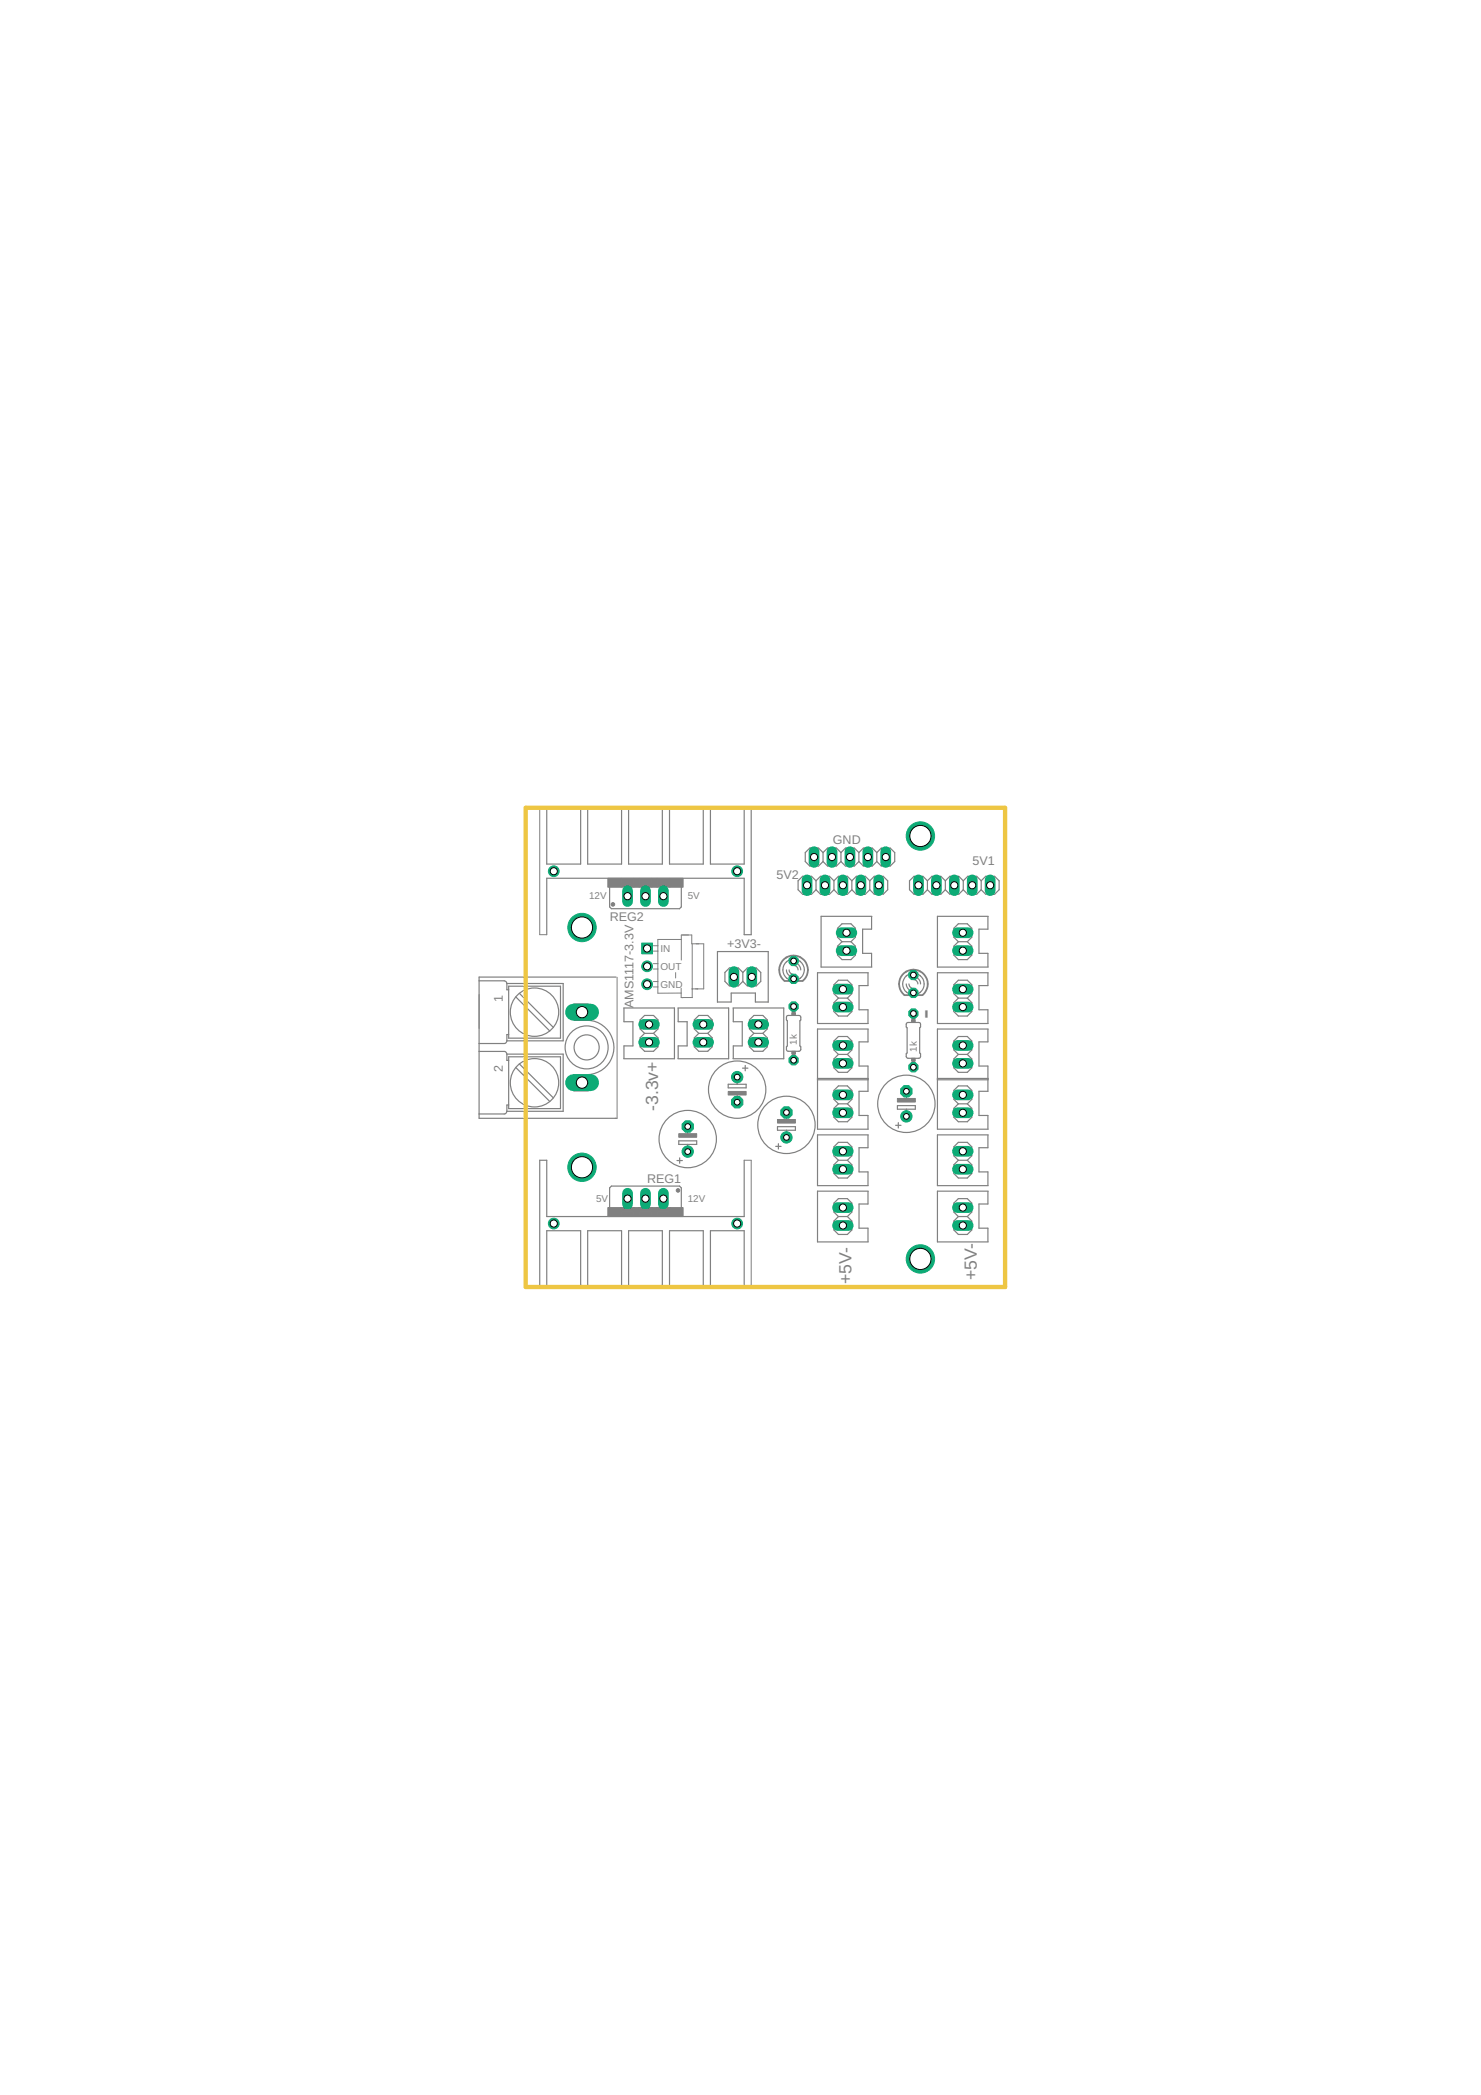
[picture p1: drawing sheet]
<svg xmlns="http://www.w3.org/2000/svg" width="210mm" height="297mm" viewBox="0 0 210 297" stroke-linecap="round" stroke-linejoin="round" font-family="sans-serif">
<defs><g id="words">
<text font-size="4.2" fill="#808080" x="132.5" y="144.5" transform="rotate(-90 132.5 144.5)">-</text>
<g font-size="2.5" fill="#808080">
<text x="93.3" y="157.5" transform="rotate(-90 93.3 157.5)">-3.3v+</text>
<text x="120.7" y="182.1" transform="rotate(-90 120.7 182.1)">+5V-</text>
<text x="138.5" y="181.5" transform="rotate(-90 138.5 181.5)">+5V-</text>
</g>
<g font-size="1.8" fill="#808080">
<text x="118" y="119.7">GND</text>
<text x="110" y="124.7">5V2</text>
<text x="137.8" y="122.7">5V1</text>
<text x="86.4" y="130.6">REG2</text>
<text x="88.3" y="128.3">I</text>
<text x="90.9" y="128.3">-</text>
<text x="93.4" y="128.3">O</text>
<text x="103.1" y="134.4">+3V3-</text>
<text x="71.3" y="142" transform="rotate(-90 71.3 142)">1</text>
<text x="89.8" y="142.9" transform="rotate(-90 89.8 142.9)">AMS1117-3.3V</text>
<text x="71.3" y="152" transform="rotate(-90 71.3 152)">2</text>
<text x="91.7" y="167.7">REG1</text>
<text x="88.2" y="170">O</text>
<text x="91.5" y="170">-</text>
<text x="94.2" y="170">I</text>
</g>
<g font-size="1.4" fill="#808080">
<text x="83.5" y="127.5">12V</text>
<text x="97.5" y="127.5">5V</text>
<text x="93.6" y="137.5">OUT</text>
<text x="93.6" y="135">IN</text>
<text x="93.6" y="140.1">GND</text>
<text x="113" y="148.1" transform="rotate(-90 113 148.1)">1k</text>
<text x="129.9" y="149.1" transform="rotate(-90 129.9 149.1)">1k</text>
<text x="84.5" y="170.5">5V</text>
<text x="97.5" y="170.5">12V</text>
</g>
</g></defs>
<circle cx="82.5" cy="165.5" r="2.01" fill="#0dab76" stroke="#0dab76" stroke-width=".14"/>
<circle cx="82.5" cy="165.5" r="1.5" fill="#fff" stroke="#000" stroke-width=".14"/>
<circle cx="82.5" cy="131.5" r="2.01" fill="#0dab76" stroke="#0dab76" stroke-width=".14"/>
<circle cx="82.5" cy="131.5" r="1.5" fill="#fff" stroke="#000" stroke-width=".14"/>
<circle cx="130.4" cy="178.5" r="2.01" fill="#0dab76" stroke="#0dab76" stroke-width=".14"/>
<circle cx="130.4" cy="178.5" r="1.5" fill="#fff" stroke="#000" stroke-width=".14"/>
<circle cx="130.4" cy="118.5" r="2.01" fill="#0dab76" stroke="#0dab76" stroke-width=".14"/>
<circle cx="130.4" cy="118.5" r="1.5" fill="#fff" stroke="#000" stroke-width=".14"/>
<g fill="none" stroke="#808080" stroke-width=".17">
<path d="M77.5 114.5v8h4.8v-8h1v8h4.8v-8h1v8h4.8v-8h1v8h4.8v-8h1v8h4.8v-8h1v18h-1v-8h-28v8M67.9 139.1h3.6l.2 .1 .1 .2M71.8 139.4v.9h.3M71.8 139.4h8v8.2h-8M72.1 139.8h7.3v7.4h-7.3zM86.4 125.7v2.9l.3 .2h9.6l.3-.2v-2.9M87.3 138.5h-19.4v20.1h19.5M105.3 137.9l-.7-.7h-1.2l-.7 .7v1.2l.7 .7h1.2l.7-.7M105.3 137.9l.6-.7h1.3l.6 .7v1.2l-.6 .7h-1.3l-.6-.7M105.3 137.9v1.2M111.5 137.5a1.01 1.01 0 0 0 1 1M111.5 136.3a1.56 1.56 0 0 0 0 2.4"/>
<path d="M111.8 137.5a.62 .62 0 0 0 .7 .7M112.5 136.9a.62 .62 0 0 1 .6 .6M112.5 136.5a1.01 1.01 0 0 1 1 1M113.4 136.3a1.5 1.5 0 0 1-.1 2.4M113.5 136.3a1.56 1.56 0 0 0-2 .1M113.5 138.7l-.3 .1a1.49 1.49 0 0 1-1.7-.1M115.7 124.9l-.7-.7h-1.3l-.6 .7v1.3l.6 .6h1.3l.7-.6M115.7 124.9l.6-.7h1.3l.6 .7M115.7 126.2l.6 .6h1.3l.6-.6M115.7 124.9v1.3M116.6 120.9l-.6-.7h-1.2l-.7 .7v1.3l.7 .6h1.2l.6-.6M116.6 120.9l.7-.7h1.3l.6 .7"/>
<path d="M116.6 122.2l.7 .6h1.3l.6-.6M116.6 120.9v1.3M118.2 124.9l.6-.7h1.3l.6 .7M118.2 126.2l.6 .6h1.3l.6-.6M118.2 124.9v1.3M119.2 120.9l.6-.7h1.3l.6 .7M119.2 122.2l.6 .6h1.3l.6-.6M119.2 120.9v1.3M119.3 133.5h1.3M119.3 133.5l-.6 .7v1.2l.6 .7h1.3l.6-.7v-1.2l-.6-.7M119.3 133.5l-.6-.6v-1.3l.6-.6h1.3l.6 .6v1.3l-.6 .6M120.7 124.9l.7-.7h1.2l.7 .7"/>
<path d="M120.7 126.2l.7 .6h1.2l.7-.6M120.7 124.9v1.3M121.7 120.9v1.3M121.7 120.9l.7-.7h1.2l.7 .7M121.7 122.2l.7 .6h1.2l.7-.6M123 138v1.7h-1.2v3.5h1.2v1.9M123.1 137.9h-7.2v7.2h7.2M123.3 124.9l.6-.7h1.3l.6 .7v1.3l-.6 .6h-1.3l-.6-.6M123.3 124.9v1.3M123.5 130v1.7h-1.2v3.5h1.2v1.9M123.6 129.9h-7.2v7.2h7.2M124.3 120.9l.6-.7h1.3l.6 .7v1.3l-.6 .6h-1.3l-.6-.6"/>
<path d="M124.3 120.9v1.3M128.4 139.5a1.01 1.01 0 0 0 1.1 1M128.5 138.3a1.52 1.52 0 0 0 0 2.4M128.8 139.5a.63 .63 0 0 0 .7 .6M129.5 138.9a.63 .63 0 0 1 .6 .6M129.5 138.5a1.01 1.01 0 0 1 1 1M130.4 138.3a1.52 1.52 0 0 1-.1 2.5M130.4 138.3a1.52 1.52 0 0 0-2 .1M131.4 124.9l-.6-.7h-1.3l-.6 .7v1.3l.6 .6h1.3l.6-.6M131.4 124.9l.7-.7h1.2l.7 .7M131.4 126.2l.7 .6h1.2l.7-.6M131.4 124.9v1.3"/>
<path d="M134 124.9l.6-.7h1.3l.6 .7M134 126.2l.6 .6h1.3l.6-.6M134 124.9v1.3M135.8 133.5l-.6-.6v-1.3l.6-.6h1.3l.6 .6v1.3l-.6 .6M135.8 133.5l-.6 .7v1.2l.6 .7h1.3l.6-.7v-1.2l-.6-.7M135.8 133.5h1.3M136.5 124.9l.7-.7h1.2l.7 .7M136.5 126.2l.7 .6h1.2l.7-.6M136.5 124.9v1.3M139.1 124.9l.6-.7h1.3l.6 .7v1.3l-.6 .6h-1.3l-.6-.6M139.1 124.9v1.3M140 130v1.7h-1.3v3.5h1.3v1.9"/>
<path d="M140 138v1.7h-1.3v3.5h1.3v1.9M140.1 129.9h-7.2v7.2h7.2M140.1 137.9h-7.2v7.2h7.2M67.9 149.1h3.6l.2 .1 .1 .3M71.8 147.6l-.1 .2-.2 .2h-3.6M71.8 157.6l-.1 .2-.2 .1h-3.6M71.8 149.5v.8h.3M71.8 149.5h8v8.1h-8M72.1 149.8h7.3v7.4h-7.3zM72.1 146.7h-.3v.9M72.1 156.7h-.3v.9M73.1 141.4l4.8 4.8"/>
<path d="M73.1 151.4l4.8 4.8M73.6 140.8l4.8 4.9M73.6 150.9l4.8 4.8M83.4 142.4h-2.1v2.3a6 6 0 0 1 3.9 .6 3.9 3.9 0 0 1 1.6 4.3 3.9 3.9 0 0 1-3.7 2.8h-1.8v2.3h2.1M88.4 142.9h7.2v7.2h-7.2M88.4 143v1.9h1.3v3.4h-1.3v1.8M91.4 146.5l-.7 .7v1.2l.7 .7h1.2l.7-.7v-1.2l-.7-.7M91.4 146.5l-.7-.6v-1.3l.7-.6h1.2l.7 .6v1.3l-.7 .6M91.4 146.5h1.2M96.1 142.9h7.2v7.2h-7.2M96.1 143v1.9h1.3v3.4h-1.3v1.8M97.5 159.9v1"/>
<path d="M99 146.5l-.6 .7v1.2l.6 .7h1.3l.6-.7v-1.2l-.6-.7M99 146.5l-.6-.6v-1.3l.6-.6h1.3l.6 .6v1.3l-.6 .6M99 146.5h1.3M101.7 142.1v-7.2h7.2v7.2M101.7 142.1h1.9v-1.3h3.5v1.3h1.7M103.2 153.7h2.5v.5h-2.5zM103.9 142.9h7.2v7.2h-7.2M103.9 143v1.9h1.3v3.4h-1.3v1.8M104.5 152.8v.9M104.5 155.1v1M105.2 151.4h.8M105.6 151.1v.7"/>
<path d="M106.8 146.5l-.6 .7v1.2l.6 .7h1.3l.7-.7v-1.2l-.7-.7M106.8 146.5l-.6-.6v-1.3l.6-.6h1.3l.7 .6v1.3l-.7 .6M106.8 146.5h1.3M110.2 159.7h2.5v.6h-2.5zM111.5 157.9v1M111.5 144h1.7l.3 .1v.5l-.1 .1v3.6l.1 .1v.4l-.2 .2-1.6 .1-.2-.2v-.5l.1-.1v-3.6l-.1-.1zM115.9 153.1h7.2M115.9 152.9h7.2M118.8 141.5l-.6-.6v-1.3l.6-.6h1.3l.6 .6v1.3l-.6 .6M118.8 141.5l-.6 .7v1.2l.6 .7h1.3l.6-.7v-1.2l-.6-.7M118.8 149.5l-.6-.6v-1.3l.6-.6h1.3l.6 .6v1.3l-.6 .6M118.8 149.5l-.6 .6v1.3l.6 .6h1.3l.6-.6v-1.3l-.6-.6"/>
<path d="M118.8 156.5l-.6-.6v-1.3l.6-.6h1.3l.6 .6v1.3l-.6 .6M118.8 156.5l-.6 .6v1.3l.6 .6h1.3l.6-.6v-1.3l-.6-.6M118.8 149.5h1.3M118.8 156.5h1.3M118.8 141.5h1.3M123 145.9v1.8h-1.2v3.5h1.2v3.5h-1.2v3.5h1.2v1.9M123.1 145.9h-7.2v14.2h7.2M126.9 159.6h.8M127.2 156.8h2.5v.5h-2.5zM127.3 159.2v.7M128.5 154.9v1M128.5 157.3v.9"/>
<path d="M128.5 140.7a1.53 1.53 0 0 0 2 0M128.5 145h1.7l.3 .1v.5l-.2 .1v3.6l.2 .1v.4l-.2 .2-1.6 .1-.2-.2-.1-.5 .2-.1v-3.6l-.2-.1zM132.9 153.1h7.2M132.9 152.9h7.2M135.8 141.5l-.6-.6v-1.3l.6-.6h1.3l.6 .6v1.3l-.6 .6M135.8 141.5l-.6 .7v1.2l.6 .7h1.3l.6-.7v-1.2l-.6-.7M135.8 149.5l-.6-.6v-1.3l.6-.6h1.3l.6 .6v1.3l-.6 .6M135.8 149.5l-.6 .6v1.3l.6 .6h1.3l.6-.6v-1.3l-.6-.6M135.8 156.5l-.6-.6v-1.3l.6-.6h1.3l.6 .6v1.3l-.6 .6M135.8 156.5l-.6 .6v1.3l.6 .6h1.3l.6-.6v-1.3l-.6-.6M135.8 149.5h1.3M135.8 156.5h1.3"/>
<path d="M135.8 141.5h1.3M140 145.9v1.8h-1.3v3.5h1.3v3.5h-1.3v3.5h1.3v1.9M140.1 145.9h-7.2v14.2h7.2M86.4 171.3v-2.9l.3-.2h9.6l.3 .2v2.9M95.9 164.5h.8M96.2 161.8h2.5v.5h-2.5zM96.3 164.2v.7M97.5 162.3v.9M105.5 164.5v8h-28v-8h-1v18h1v-8h4.8v8h1v-8h4.8v8h1v-8h4.8v8h1v-8h4.8v8h1v-8h4.8v8M109.9 162.5h.8M110.3 162.2v.7M111.5 160.3v.8"/>
<path d="M118.8 164.5l-.6-.6v-1.3l.6-.6h1.3l.6 .6v1.3l-.6 .6M118.8 164.5l-.6 .6v1.3l.6 .6h1.3l.6-.6v-1.3l-.6-.6M118.8 172.5l-.6-.6v-1.3l.6-.7h1.3l.6 .7v1.3l-.6 .6M118.8 172.5l-.6 .6v1.3l.6 .6h1.3l.6-.6v-1.3l-.6-.6M118.8 164.5h1.3M118.8 172.5h1.3M123 161v1.7h-1.2v3.5h1.2v1.8M123 168.9v1.8h-1.2v3.4h1.2v1.9M123.1 160.9h-7.2v7.2h7.2M123.1 168.9h-7.2v7.2h7.2M135.8 164.5l-.6-.6v-1.3l.6-.6h1.3l.6 .6v1.3l-.6 .6M135.8 164.5l-.6 .6v1.3l.6 .6h1.3l.6-.6v-1.3l-.6-.6"/>
<path d="M135.8 172.5l-.6-.6v-1.3l.6-.7h1.3l.6 .7v1.3l-.6 .6M135.8 172.5l-.6 .6v1.3l.6 .6h1.3l.6-.6v-1.3l-.6-.6M135.8 164.5h1.3M135.8 172.5h1.3M140 161v1.7h-1.3v3.5h1.3v1.8M140 168.9v1.8h-1.3v3.4h1.3v1.9M140.1 160.9h-7.2v7.2h7.2M140.1 168.9h-7.2v7.2h7.2"/>
<circle cx="75.8" cy="143.5" r="3.4"/>
<circle cx="75.8" cy="153.5" r="3.4"/>
<circle cx="83.1" cy="148.5" r="3"/>
<circle cx="83.1" cy="148.5" r="1.78"/>
<circle cx="104.5" cy="154.5" r="4.1"/>
<circle cx="111.5" cy="159.5" r="4.1"/>
<circle cx="128.5" cy="156.5" r="4.1"/>
<circle cx="97.5" cy="161.5" r="4.1"/>
</g>
<path d="M111.2 139.1h2.5M111.4 135.8a2.03 2.03 0 0 1 2.7 .5 2.03 2.03 0 0 1-.3 2.8M111.5 135.7a2.03 2.03 0 0 0-.3 3.4M128.5 137.8a2.02 2.02 0 0 0-.4 3.3M130.4 137.7a2.01 2.01 0 0 1 .4 3.4M130.4 137.7a2.02 2.02 0 0 0-2 .1M128.2 141.1h2.5" fill="none" stroke="#808080" stroke-width=".25"/>
<g fill="#808080" stroke="#808080" stroke-width=".14">
<path d="M129.2 144.6h.5v.4h-.5z"/>
<path d="M129.2 150.1h.5v.3h-.5z"/>
<path d="M112.2 143.6h.5v.4h-.5z"/>
<path d="M112.2 149.1h.5v.3h-.5z"/>
<path d="M94.9 171.2h1.9v1.3h-1.9z"/>
<path d="M93.1 171.7h1.8v.8h-1.8z"/>
<path d="M92.4 171.2h.7v1.3h-.7z"/>
<path d="M90.6 171.7h1.8v.8h-1.8z"/>
<path d="M89.8 171.2h.8v1.3h-.8z"/>
<path d="M88.1 171.7h1.7v.8h-1.7z"/>
<path d="M86.1 171.2h2v1.3h-2z"/>
<path d="M86.1 124.5h2v1.3h-2z"/>
<path d="M88.1 124.5h1.7v.8h-1.7z"/>
<path d="M89.8 124.5h.8v1.3h-.8z"/>
<path d="M90.6 124.5h1.8v.8h-1.8z"/>
<path d="M92.4 124.5h.7v1.3h-.7z"/>
<path d="M93.1 124.5h1.8v.8h-1.8z"/>
<path d="M94.9 124.5h1.9v1.3h-1.9z"/>
<path d="M136.2 134.5h.5v.5h-.5z"/>
<path d="M136.2 132h.5v.5h-.5z"/>
<path d="M119.7 134.5h.5v.5h-.5z"/>
<path d="M119.7 132h.5v.5h-.5z"/>
<path d="M137.5 125.3h.5v.5h-.5z"/>
<path d="M135 125.3h.5v.5h-.5z"/>
<path d="M132.5 125.3h.5v.5h-.5z"/>
<path d="M129.9 125.3h.5v.5h-.5z"/>
<path d="M140.1 125.3h.5v.5h-.5z"/>
<path d="M121.8 125.3h.5v.5h-.5z"/>
<path d="M119.2 125.3h.5v.5h-.5z"/>
<path d="M116.7 125.3h.5v.5h-.5z"/>
<path d="M114.1 125.3h.5v.5h-.5z"/>
<path d="M124.3 125.3h.5v.5h-.5z"/>
<path d="M127.2 155.7h2.5v.6h-2.5z"/>
<path d="M96.2 160.7h2.5v.5h-2.5z"/>
<path d="M110.2 158.7h2.5v.5h-2.5z"/>
<path d="M103.2 154.7h2.5v.6h-2.5z"/>
<path d="M136.2 150.5h.5v.5h-.5z"/>
<path d="M136.2 148h.5v.5h-.5z"/>
<path d="M119.2 157.5h.5v.5h-.5z"/>
<path d="M119.2 155h.5v.5h-.5z"/>
<path d="M119.2 165.5h.5v.5h-.5z"/>
<path d="M119.2 163h.5v.5h-.5z"/>
<path d="M136.2 157.5h.5v.5h-.5z"/>
<path d="M136.2 155h.5v.5h-.5z"/>
<path d="M136.2 165.5h.5v.5h-.5z"/>
<path d="M136.2 163h.5v.5h-.5z"/>
<path d="M136.2 173.5h.5v.5h-.5z"/>
<path d="M136.2 171h.5v.5h-.5z"/>
<path d="M136.2 142.5h.5v.5h-.5z"/>
<path d="M136.2 140h.5v.5h-.5z"/>
<path d="M119.2 142.5h.5v.5h-.5z"/>
<path d="M119.2 140h.5v.5h-.5z"/>
<path d="M119.2 150.5h.5v.5h-.5z"/>
<path d="M119.2 148h.5v.5h-.5z"/>
<path d="M93.1 171.2h1.8v.5h-1.8z"/>
<path d="M90.6 171.2h1.8v.5h-1.8z"/>
<path d="M88.1 171.2h1.7v.5h-1.7z"/>
<path d="M88.1 125.3h1.7v.5h-1.7z"/>
<path d="M90.6 125.3h1.8v.5h-1.8z"/>
<path d="M93.1 125.3h1.8v.5h-1.8z"/>
<path d="M82 143h1v1h-1z"/>
<path d="M82 153h1v1h-1z"/>
<path d="M122.7 121.3h.6v.5h-.6z"/>
<path d="M120.2 121.3h.5v.5h-.5z"/>
<path d="M117.7 121.3h.5v.5h-.5z"/>
<path d="M115.1 121.3h.5v.5h-.5z"/>
<path d="M125.3 121.3h.5v.5h-.5z"/>
<path d="M119.2 173.5h.5v.5h-.5z"/>
<path d="M119.2 171h.5v.5h-.5z"/>
<path d="M103.8 138.3h.5v.5h-.5z"/>
<path d="M106.3 138.3h.5v.5h-.5z"/>
<path d="M91.7 145h.5v.5h-.5z"/>
<path d="M91.7 147.5h.5v.5h-.5z"/>
<path d="M99.4 145h.5v.5h-.5z"/>
<path d="M99.4 147.5h.5v.5h-.5z"/>
<path d="M107.2 145h.5v.5h-.5z"/>
<path d="M107.2 147.5h.5v.5h-.5z"/>
</g>
<g fill="#808080" stroke="#808080" stroke-width=".14">
<circle cx="96.1" cy="168.8" r=".25"/>
<circle cx="86.9" cy="128.2" r=".25"/>
</g>
<g fill="none" stroke="#808080" stroke-width=".14">
<path d="M77.5 114.5h-1v18h1M87.5 138.6v20h-.3M92.6 134.1h.6M92.6 134.9h.6M92.6 136.6h.6M92.6 139.2h.6M92.6 137.4h.6M92.6 139.9h.6M95.8 137.9v.8M96.6 133.2h-3.4v7.6h3.3M98.1 133.8v7.6h-1.6v-1.3M99.7 133.9v6.3h-1.6"/>
<path d="M99.8 133.8h-1.8v-1.2h-1.4v3.5M67.9 141v4.8M98.1 140.2h.1M98.9 140.2h.1M105.5 164.5h1v18h-1"/>
</g>
<path d="M112.5 142.7v.9M112.5 149.4v.9M129.5 143.7v.9M129.5 150.4v.9" fill="none" stroke="#808080" stroke-width=".51"/>
<path d="M135.7 134.8h1.5" fill="none" stroke="#0dab76" stroke-width="1.5"/>
<circle cx="136.5" cy="134.8" r=".51" fill="#fff" stroke="#000" stroke-width=".14"/>
<path d="M135.7 132.2h1.5" fill="none" stroke="#0dab76" stroke-width="1.5"/>
<circle cx="136.5" cy="132.2" r=".51" fill="#fff" stroke="#000" stroke-width=".14"/>
<path d="M119.2 134.8h1.5" fill="none" stroke="#0dab76" stroke-width="1.5"/>
<circle cx="120" cy="134.8" r=".51" fill="#fff" stroke="#000" stroke-width=".14"/>
<path d="M119.2 132.2h1.5" fill="none" stroke="#0dab76" stroke-width="1.5"/>
<circle cx="120" cy="132.2" r=".51" fill="#fff" stroke="#000" stroke-width=".14"/>
<path d="M130.2 124.8v1.5" fill="none" stroke="#0dab76" stroke-width="1.5"/>
<circle cx="130.2" cy="125.5" r=".51" fill="#fff" stroke="#000" stroke-width=".14"/>
<path d="M132.7 124.8v1.5" fill="none" stroke="#0dab76" stroke-width="1.5"/>
<circle cx="132.7" cy="125.5" r=".51" fill="#fff" stroke="#000" stroke-width=".14"/>
<path d="M135.3 124.8v1.5" fill="none" stroke="#0dab76" stroke-width="1.5"/>
<circle cx="135.3" cy="125.5" r=".51" fill="#fff" stroke="#000" stroke-width=".14"/>
<path d="M137.8 124.8v1.5" fill="none" stroke="#0dab76" stroke-width="1.5"/>
<circle cx="137.8" cy="125.5" r=".51" fill="#fff" stroke="#000" stroke-width=".14"/>
<path d="M140.3 124.8v1.5" fill="none" stroke="#0dab76" stroke-width="1.5"/>
<circle cx="140.3" cy="125.5" r=".51" fill="#fff" stroke="#000" stroke-width=".14"/>
<path d="M114.4 124.8v1.5" fill="none" stroke="#0dab76" stroke-width="1.5"/>
<circle cx="114.4" cy="125.5" r=".51" fill="#fff" stroke="#000" stroke-width=".14"/>
<path d="M116.9 124.8v1.5" fill="none" stroke="#0dab76" stroke-width="1.5"/>
<circle cx="116.9" cy="125.5" r=".51" fill="#fff" stroke="#000" stroke-width=".14"/>
<path d="M119.5 124.8v1.5" fill="none" stroke="#0dab76" stroke-width="1.5"/>
<circle cx="119.5" cy="125.5" r=".51" fill="#fff" stroke="#000" stroke-width=".14"/>
<path d="M122 124.8v1.5" fill="none" stroke="#0dab76" stroke-width="1.5"/>
<circle cx="122" cy="125.5" r=".51" fill="#fff" stroke="#000" stroke-width=".14"/>
<path d="M124.5 124.8v1.5" fill="none" stroke="#0dab76" stroke-width="1.5"/>
<circle cx="124.5" cy="125.5" r=".51" fill="#fff" stroke="#000" stroke-width=".14"/>
<circle cx="128.5" cy="154.7" r=".87" fill="#0dab76" stroke="#0dab76" stroke-width=".14"/>
<circle cx="128.5" cy="154.7" r=".4" fill="#fff" stroke="#000" stroke-width=".14"/>
<circle cx="128.5" cy="158.3" r=".8" fill="#0dab76" stroke="#0dab76" stroke-width=".14"/>
<circle cx="128.5" cy="158.3" r=".4" fill="#fff" stroke="#000" stroke-width=".14"/>
<circle cx="97.5" cy="159.7" r=".87" fill="#0dab76" stroke="#0dab76" stroke-width=".14"/>
<circle cx="97.5" cy="159.7" r=".4" fill="#fff" stroke="#000" stroke-width=".14"/>
<circle cx="97.5" cy="163.3" r=".8" fill="#0dab76" stroke="#0dab76" stroke-width=".14"/>
<circle cx="97.5" cy="163.3" r=".4" fill="#fff" stroke="#000" stroke-width=".14"/>
<circle cx="111.5" cy="157.7" r=".87" fill="#0dab76" stroke="#0dab76" stroke-width=".14"/>
<circle cx="111.5" cy="157.7" r=".4" fill="#fff" stroke="#000" stroke-width=".14"/>
<circle cx="111.5" cy="161.3" r=".8" fill="#0dab76" stroke="#0dab76" stroke-width=".14"/>
<circle cx="111.5" cy="161.3" r=".4" fill="#fff" stroke="#000" stroke-width=".14"/>
<circle cx="104.5" cy="156.3" r=".87" fill="#0dab76" stroke="#0dab76" stroke-width=".14"/>
<circle cx="104.5" cy="156.3" r=".4" fill="#fff" stroke="#000" stroke-width=".14"/>
<circle cx="104.5" cy="152.7" r=".8" fill="#0dab76" stroke="#0dab76" stroke-width=".14"/>
<circle cx="104.5" cy="152.7" r=".4" fill="#fff" stroke="#000" stroke-width=".14"/>
<path d="M135.7 150.8h1.5" fill="none" stroke="#0dab76" stroke-width="1.5"/>
<circle cx="136.5" cy="150.8" r=".51" fill="#fff" stroke="#000" stroke-width=".14"/>
<path d="M135.7 148.2h1.5" fill="none" stroke="#0dab76" stroke-width="1.5"/>
<circle cx="136.5" cy="148.2" r=".51" fill="#fff" stroke="#000" stroke-width=".14"/>
<path d="M118.7 157.8h1.5" fill="none" stroke="#0dab76" stroke-width="1.5"/>
<circle cx="119.5" cy="157.8" r=".51" fill="#fff" stroke="#000" stroke-width=".14"/>
<path d="M118.7 155.2h1.5" fill="none" stroke="#0dab76" stroke-width="1.5"/>
<circle cx="119.5" cy="155.2" r=".51" fill="#fff" stroke="#000" stroke-width=".14"/>
<path d="M118.7 165.8h1.5" fill="none" stroke="#0dab76" stroke-width="1.5"/>
<circle cx="119.5" cy="165.8" r=".51" fill="#fff" stroke="#000" stroke-width=".14"/>
<path d="M118.7 163.2h1.5" fill="none" stroke="#0dab76" stroke-width="1.5"/>
<circle cx="119.5" cy="163.2" r=".51" fill="#fff" stroke="#000" stroke-width=".14"/>
<path d="M135.7 157.8h1.5" fill="none" stroke="#0dab76" stroke-width="1.5"/>
<circle cx="136.5" cy="157.8" r=".51" fill="#fff" stroke="#000" stroke-width=".14"/>
<path d="M135.7 155.2h1.5" fill="none" stroke="#0dab76" stroke-width="1.5"/>
<circle cx="136.5" cy="155.2" r=".51" fill="#fff" stroke="#000" stroke-width=".14"/>
<path d="M135.7 165.8h1.5" fill="none" stroke="#0dab76" stroke-width="1.5"/>
<circle cx="136.5" cy="165.8" r=".51" fill="#fff" stroke="#000" stroke-width=".14"/>
<path d="M135.7 163.2h1.5" fill="none" stroke="#0dab76" stroke-width="1.5"/>
<circle cx="136.5" cy="163.2" r=".51" fill="#fff" stroke="#000" stroke-width=".14"/>
<path d="M135.7 173.8h1.5" fill="none" stroke="#0dab76" stroke-width="1.5"/>
<circle cx="136.5" cy="173.8" r=".51" fill="#fff" stroke="#000" stroke-width=".14"/>
<path d="M135.7 171.2h1.5" fill="none" stroke="#0dab76" stroke-width="1.5"/>
<circle cx="136.5" cy="171.2" r=".51" fill="#fff" stroke="#000" stroke-width=".14"/>
<path d="M135.7 142.8h1.5" fill="none" stroke="#0dab76" stroke-width="1.5"/>
<circle cx="136.5" cy="142.8" r=".51" fill="#fff" stroke="#000" stroke-width=".14"/>
<path d="M135.7 140.3h1.5" fill="none" stroke="#0dab76" stroke-width="1.5"/>
<circle cx="136.5" cy="140.3" r=".51" fill="#fff" stroke="#000" stroke-width=".14"/>
<path d="M118.7 142.8h1.5" fill="none" stroke="#0dab76" stroke-width="1.5"/>
<circle cx="119.5" cy="142.8" r=".51" fill="#fff" stroke="#000" stroke-width=".14"/>
<path d="M118.7 140.3h1.5" fill="none" stroke="#0dab76" stroke-width="1.5"/>
<circle cx="119.5" cy="140.3" r=".51" fill="#fff" stroke="#000" stroke-width=".14"/>
<path d="M118.7 150.8h1.5" fill="none" stroke="#0dab76" stroke-width="1.5"/>
<circle cx="119.5" cy="150.8" r=".51" fill="#fff" stroke="#000" stroke-width=".14"/>
<path d="M118.7 148.2h1.5" fill="none" stroke="#0dab76" stroke-width="1.5"/>
<circle cx="119.5" cy="148.2" r=".51" fill="#fff" stroke="#000" stroke-width=".14"/>
<circle cx="129.5" cy="138.2" r=".71" fill="#0dab76" stroke="#0dab76" stroke-width=".14"/>
<circle cx="129.5" cy="138.2" r=".4" fill="#fff" stroke="#000" stroke-width=".14"/>
<circle cx="129.5" cy="140.8" r=".71" fill="#0dab76" stroke="#0dab76" stroke-width=".14"/>
<circle cx="129.5" cy="140.8" r=".4" fill="#fff" stroke="#000" stroke-width=".14"/>
<circle cx="112.5" cy="136.2" r=".71" fill="#0dab76" stroke="#0dab76" stroke-width=".14"/>
<circle cx="112.5" cy="136.2" r=".4" fill="#fff" stroke="#000" stroke-width=".14"/>
<circle cx="112.5" cy="138.8" r=".71" fill="#0dab76" stroke="#0dab76" stroke-width=".14"/>
<circle cx="112.5" cy="138.8" r=".4" fill="#fff" stroke="#000" stroke-width=".14"/>
<circle cx="129.5" cy="151.3" r=".71" fill="#0dab76" stroke="#0dab76" stroke-width=".14"/>
<circle cx="129.5" cy="151.3" r=".4" fill="#fff" stroke="#000" stroke-width=".14"/>
<circle cx="129.5" cy="143.7" r=".71" fill="#0dab76" stroke="#0dab76" stroke-width=".14"/>
<circle cx="129.5" cy="143.7" r=".4" fill="#fff" stroke="#000" stroke-width=".14"/>
<circle cx="112.5" cy="150.3" r=".71" fill="#0dab76" stroke="#0dab76" stroke-width=".14"/>
<circle cx="112.5" cy="150.3" r=".4" fill="#fff" stroke="#000" stroke-width=".14"/>
<circle cx="112.5" cy="142.7" r=".71" fill="#0dab76" stroke="#0dab76" stroke-width=".14"/>
<circle cx="112.5" cy="142.7" r=".4" fill="#fff" stroke="#000" stroke-width=".14"/>
<path d="M94 169.2v1.5" fill="none" stroke="#0dab76" stroke-width="1.5"/>
<circle cx="94" cy="169.9" r=".51" fill="#fff" stroke="#000" stroke-width=".14"/>
<path d="M91.5 169.2v1.5" fill="none" stroke="#0dab76" stroke-width="1.5"/>
<circle cx="91.5" cy="169.9" r=".51" fill="#fff" stroke="#000" stroke-width=".14"/>
<path d="M88.9 169.2v1.5" fill="none" stroke="#0dab76" stroke-width="1.5"/>
<circle cx="88.9" cy="169.9" r=".51" fill="#fff" stroke="#000" stroke-width=".14"/>
<path d="M88.9 126.3v1.5" fill="none" stroke="#0dab76" stroke-width="1.5"/>
<circle cx="88.9" cy="127.1" r=".51" fill="#fff" stroke="#000" stroke-width=".14"/>
<path d="M91.5 126.3v1.5" fill="none" stroke="#0dab76" stroke-width="1.5"/>
<circle cx="91.5" cy="127.1" r=".51" fill="#fff" stroke="#000" stroke-width=".14"/>
<path d="M94 126.3v1.5" fill="none" stroke="#0dab76" stroke-width="1.5"/>
<circle cx="94" cy="127.1" r=".51" fill="#fff" stroke="#000" stroke-width=".14"/>
<path d="M81.3 143.5h2.4" fill="none" stroke="#0dab76" stroke-width="2.4"/>
<circle cx="82.5" cy="143.5" r=".8" fill="#fff" stroke="#000" stroke-width=".14"/>
<path d="M81.3 153.5h2.4" fill="none" stroke="#0dab76" stroke-width="2.4"/>
<circle cx="82.5" cy="153.5" r=".8" fill="#fff" stroke="#000" stroke-width=".14"/>
<path d="M115.4 120.8v1.5" fill="none" stroke="#0dab76" stroke-width="1.5"/>
<circle cx="115.4" cy="121.5" r=".51" fill="#fff" stroke="#000" stroke-width=".14"/>
<path d="M117.9 120.8v1.5" fill="none" stroke="#0dab76" stroke-width="1.5"/>
<circle cx="117.9" cy="121.5" r=".51" fill="#fff" stroke="#000" stroke-width=".14"/>
<path d="M120.5 120.8v1.5" fill="none" stroke="#0dab76" stroke-width="1.5"/>
<circle cx="120.5" cy="121.5" r=".51" fill="#fff" stroke="#000" stroke-width=".14"/>
<path d="M123 120.8v1.5" fill="none" stroke="#0dab76" stroke-width="1.5"/>
<circle cx="123" cy="121.5" r=".51" fill="#fff" stroke="#000" stroke-width=".14"/>
<path d="M125.5 120.8v1.5" fill="none" stroke="#0dab76" stroke-width="1.5"/>
<circle cx="125.5" cy="121.5" r=".51" fill="#fff" stroke="#000" stroke-width=".14"/>
<path d="M118.7 173.8h1.5" fill="none" stroke="#0dab76" stroke-width="1.5"/>
<circle cx="119.5" cy="173.8" r=".51" fill="#fff" stroke="#000" stroke-width=".14"/>
<path d="M118.7 171.2h1.5" fill="none" stroke="#0dab76" stroke-width="1.5"/>
<circle cx="119.5" cy="171.2" r=".51" fill="#fff" stroke="#000" stroke-width=".14"/>
<circle cx="78.5" cy="123.5" r=".76" fill="#0dab76" stroke="#0dab76" stroke-width=".14"/>
<circle cx="78.5" cy="123.5" r=".51" fill="#fff" stroke="#000" stroke-width=".14"/>
<circle cx="104.5" cy="123.5" r=".76" fill="#0dab76" stroke="#0dab76" stroke-width=".14"/>
<circle cx="104.5" cy="123.5" r=".51" fill="#fff" stroke="#000" stroke-width=".14"/>
<circle cx="104.5" cy="173.5" r=".76" fill="#0dab76" stroke="#0dab76" stroke-width=".14"/>
<circle cx="104.5" cy="173.5" r=".51" fill="#fff" stroke="#000" stroke-width=".14"/>
<circle cx="78.5" cy="173.5" r=".76" fill="#0dab76" stroke="#0dab76" stroke-width=".14"/>
<circle cx="78.5" cy="173.5" r=".51" fill="#fff" stroke="#000" stroke-width=".14"/>
<path d="M91 133.7h1.5v1.5h-1.5z" fill="#0dab76" stroke="#0dab76" stroke-width=".14"/>
<circle cx="91.7" cy="134.5" r=".51" fill="#fff" stroke="#000" stroke-width=".14"/>
<circle cx="91.7" cy="137" r=".76" fill="#0dab76" stroke="#0dab76" stroke-width=".14"/>
<circle cx="91.7" cy="137" r=".51" fill="#fff" stroke="#000" stroke-width=".14"/>
<circle cx="91.7" cy="139.6" r=".76" fill="#0dab76" stroke="#0dab76" stroke-width=".14"/>
<circle cx="91.7" cy="139.6" r=".51" fill="#fff" stroke="#000" stroke-width=".14"/>
<path d="M104 137.8v1.5" fill="none" stroke="#0dab76" stroke-width="1.5"/>
<circle cx="104" cy="138.5" r=".51" fill="#fff" stroke="#000" stroke-width=".14"/>
<path d="M106.6 137.8v1.5" fill="none" stroke="#0dab76" stroke-width="1.5"/>
<circle cx="106.6" cy="138.5" r=".51" fill="#fff" stroke="#000" stroke-width=".14"/>
<path d="M91.2 145.2h1.6" fill="none" stroke="#0dab76" stroke-width="1.5"/>
<circle cx="92" cy="145.2" r=".51" fill="#fff" stroke="#000" stroke-width=".14"/>
<path d="M91.2 147.8h1.6" fill="none" stroke="#0dab76" stroke-width="1.5"/>
<circle cx="92" cy="147.8" r=".51" fill="#fff" stroke="#000" stroke-width=".14"/>
<path d="M98.9 145.2h1.5" fill="none" stroke="#0dab76" stroke-width="1.5"/>
<circle cx="99.7" cy="145.2" r=".51" fill="#fff" stroke="#000" stroke-width=".14"/>
<path d="M98.9 147.8h1.5" fill="none" stroke="#0dab76" stroke-width="1.5"/>
<circle cx="99.7" cy="147.8" r=".51" fill="#fff" stroke="#000" stroke-width=".14"/>
<path d="M106.7 145.2h1.5" fill="none" stroke="#0dab76" stroke-width="1.5"/>
<circle cx="107.5" cy="145.2" r=".51" fill="#fff" stroke="#000" stroke-width=".14"/>
<path d="M106.7 147.8h1.5" fill="none" stroke="#0dab76" stroke-width="1.5"/>
<circle cx="107.5" cy="147.8" r=".51" fill="#fff" stroke="#000" stroke-width=".14"/>
<path d="M74.5 114.5h68v68h-68z" fill="none" stroke="#eec643" stroke-width=".61"/>
<use href="#words"/>
</svg>
